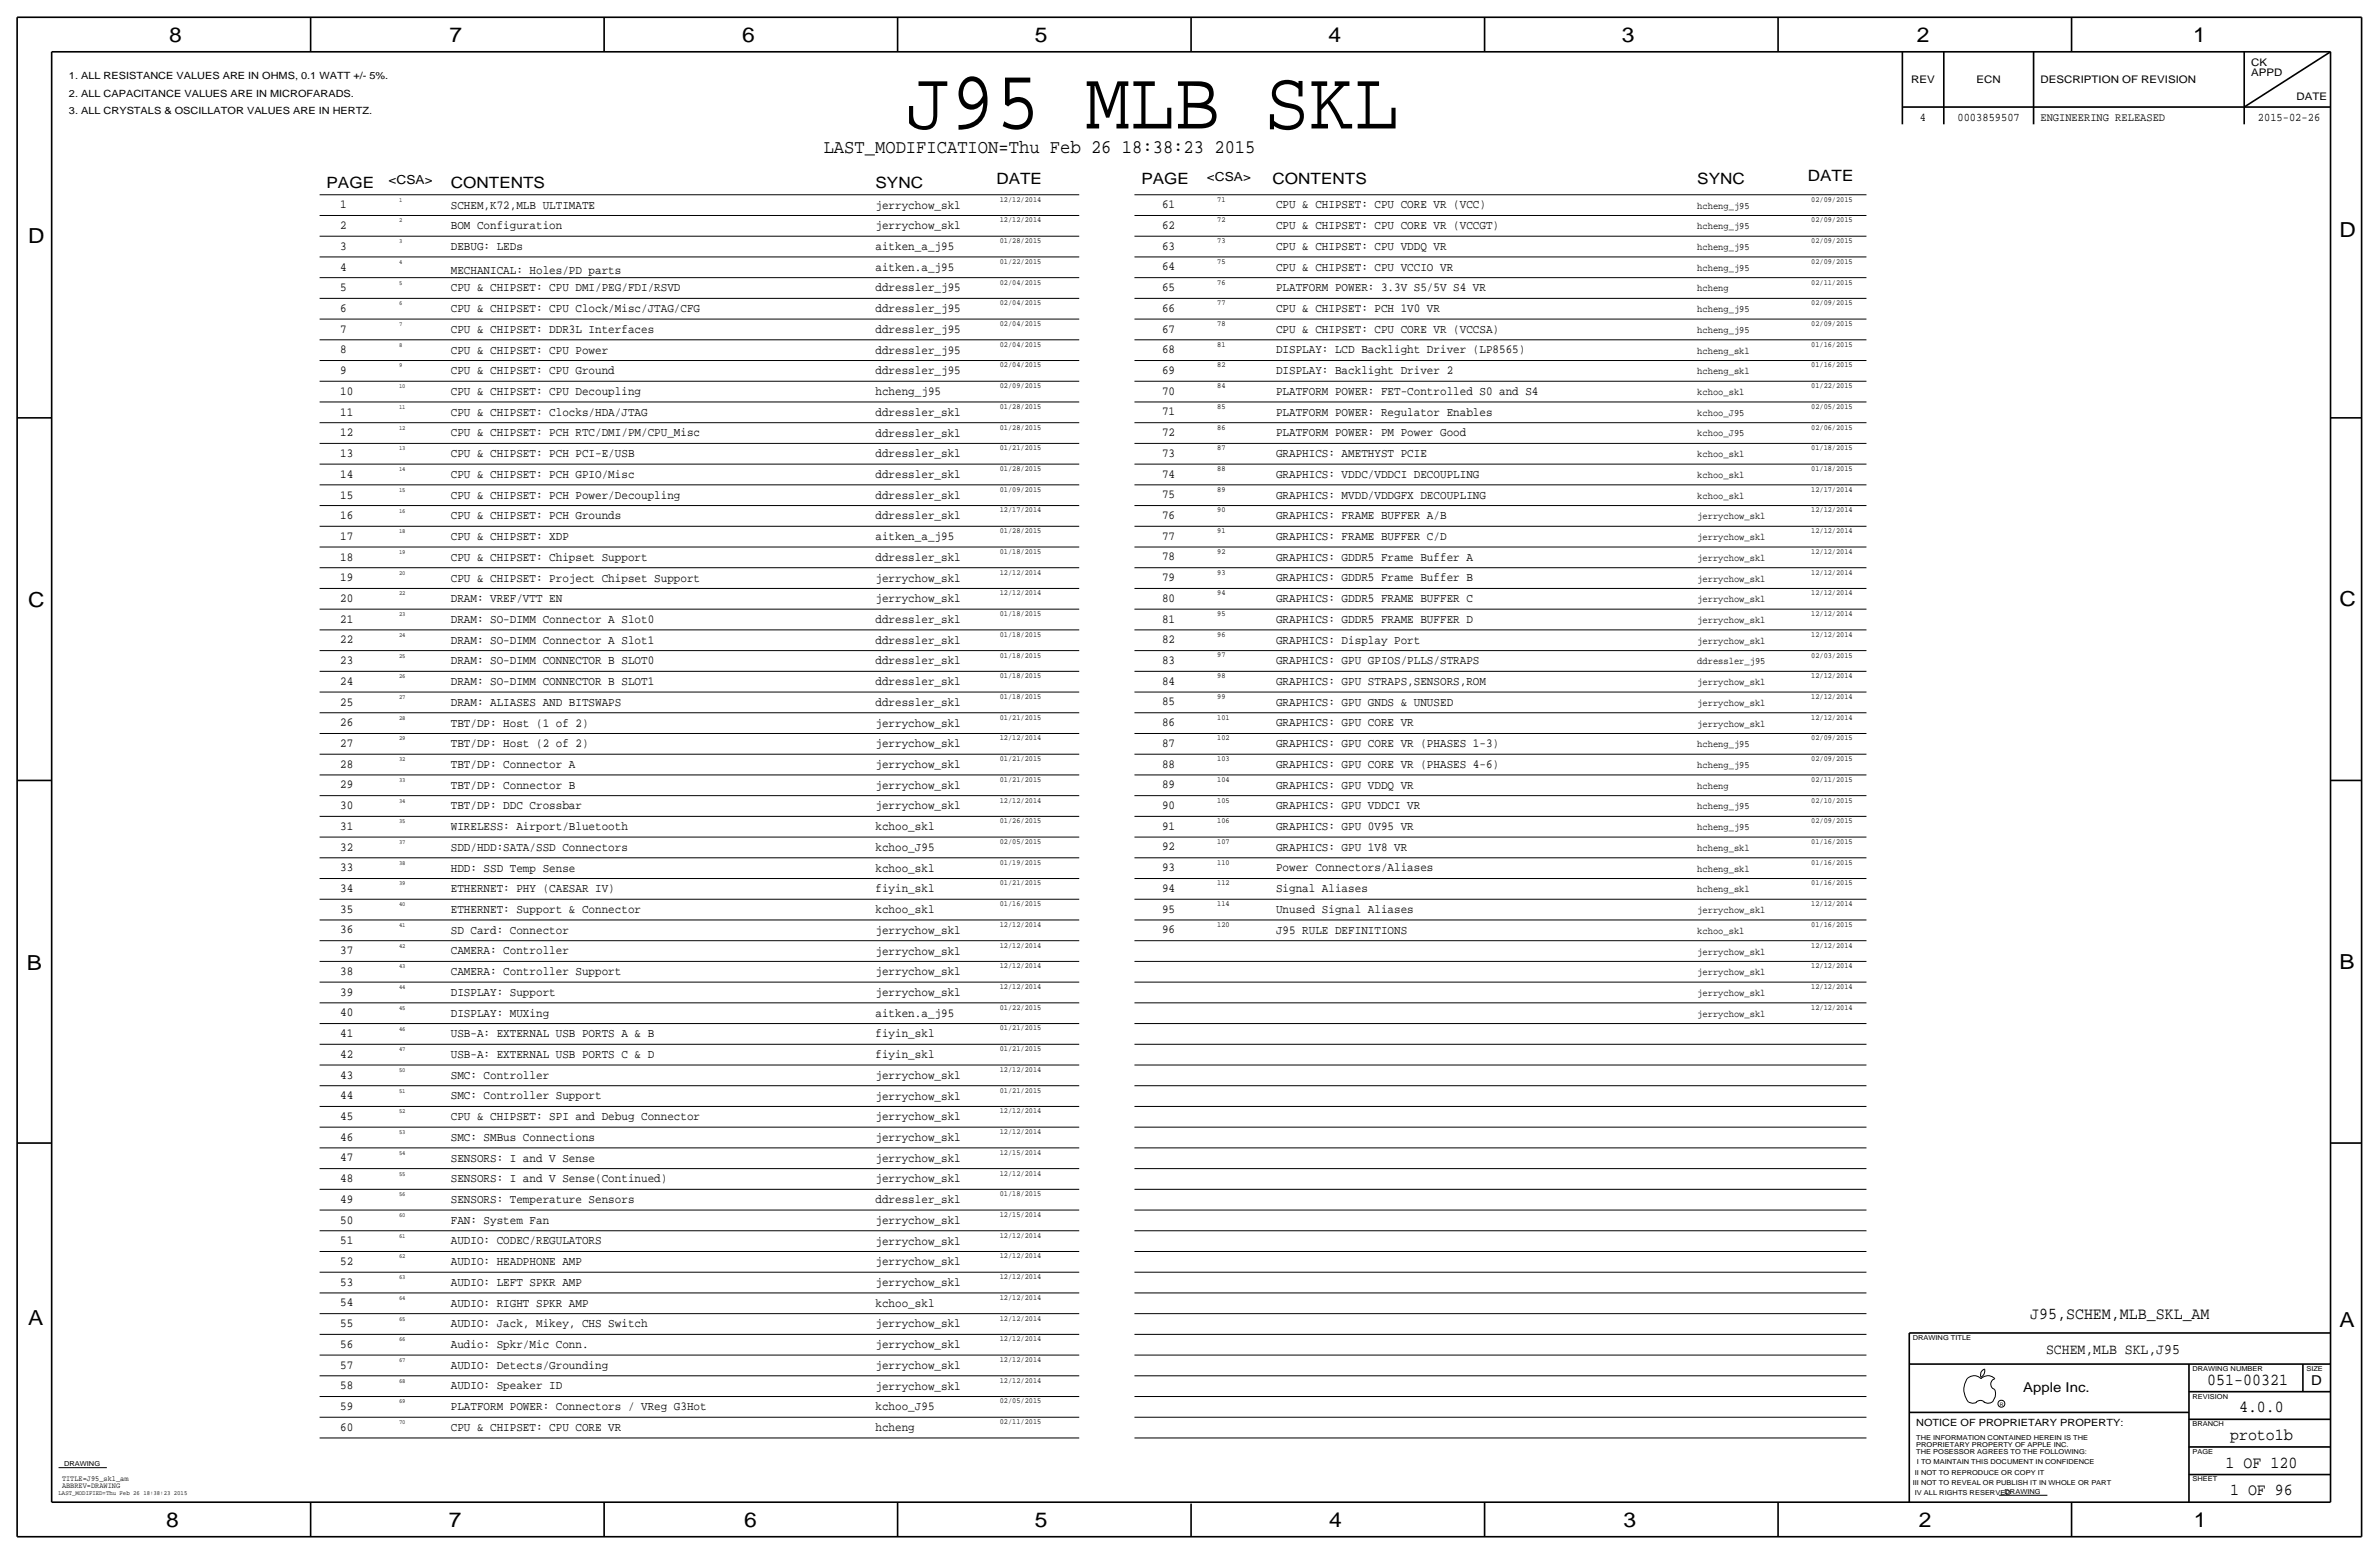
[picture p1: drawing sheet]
<svg xmlns="http://www.w3.org/2000/svg" width="875mm" height="572mm" viewBox="0 0 875 572" stroke-linecap="round" stroke-linejoin="round" font-family="sans-serif">
<defs><g id="words">
<text font-size="30.8" x="333.1" y="47.2">J95 MLB SKL</text>
<g font-size="7.6">
<text x="62.2" y="15.5">8</text>
<text x="165.3" y="15.5">7</text>
<text x="273" y="15.5">6</text>
<text x="380.7" y="15.5">5</text>
<text x="488.6" y="15.5">4</text>
<text x="596.6" y="15.5">3</text>
<text x="705.1" y="15.5">2</text>
<text x="806.7" y="15.5">1</text>
<text x="10.4" y="89.4">D</text>
<text x="860.5" y="87.1">D</text>
<text x="10.4" y="223.3">C</text>
<text x="860.5" y="222.8">C</text>
<text x="9.8" y="356.6">B</text>
<text x="860.5" y="356.4">B</text>
<text x="10.4" y="487.4">A</text>
<text x="860.5" y="488.2">A</text>
<text x="61.1" y="561.6">8</text>
<text x="165" y="561.6">7</text>
<text x="273.7" y="561.6">6</text>
<text x="380.7" y="561.6">5</text>
<text x="488.9" y="561.6">4</text>
<text x="597.1" y="561.6">3</text>
<text x="705.8" y="561.6">2</text>
<text x="806.9" y="561.6">1</text>
</g>
<text font-size="7.1" x="303" y="56.4">LAST_MODIFICATION=Thu Feb 26 18:38:23 2015</text>
<g font-size="6.2">
<text x="746.7" y="485.1">J95,SCHEM,MLB_SKL_AM</text>
<text x="811.9" y="509.3">051-00321</text>
<text x="823.6" y="519.4">4.0.0</text>
<text x="820.3" y="529.6">proto1b</text>
<text x="818.6" y="539.8">1 OF 120</text>
<text x="820.3" y="549.9">1 OF 96</text>
</g>
<g font-size="5.7">
<text x="120.1" y="69.1">PAGE</text>
<text x="165.8" y="69.1">CONTENTS</text>
<text x="322" y="69.1">SYNC</text>
<text x="366.5" y="67.8">DATE</text>
<text x="419.8" y="67.8">PAGE</text>
<text x="468.1" y="67.8">CONTENTS</text>
<text x="624.3" y="67.8">SYNC</text>
<text x="664.9" y="66.5">DATE</text>
</g>
<text font-size="5.4" x="752.6" y="497.8">SCHEM,MLB SKL,J95</text>
<g font-size="5">
<text x="850.1" y="509.3">D</text>
<text x="744.2" y="511.8">Apple Inc.</text>
</g>
<g font-size="4.6">
<text x="143" y="67.8">&lt;CSA&gt;</text>
<text x="443.9" y="66.5">&lt;CSA&gt;</text>
</g>
<g font-size="4.5">
<text x="125.2" y="76.6">1</text>
<text x="165.8" y="76.7">SCHEM,K72,MLB ULTIMATE</text>
<text x="322" y="76.7">jerrychow_skl</text>
<text x="427.4" y="76.6">61</text>
<text x="469.3" y="76.7">CPU &amp; CHIPSET: CPU CORE VR (VCC)</text>
<text x="125.2" y="84.2">2</text>
<text x="165.8" y="84.3">BOM Configuration</text>
<text x="322" y="84.3">jerrychow_skl</text>
<text x="427.4" y="84.2">62</text>
<text x="469.3" y="84.3">CPU &amp; CHIPSET: CPU CORE VR (VCCGT)</text>
<text x="125.2" y="91.9">3</text>
<text x="165.8" y="91.9">DEBUG: LEDs</text>
<text x="322" y="91.9">aitken_a_j95</text>
<text x="427.4" y="91.8">63</text>
<text x="469.3" y="91.9">CPU &amp; CHIPSET: CPU VDDQ VR</text>
<text x="125.2" y="99.5">4</text>
<text x="165.8" y="100.8">MECHANICAL: Holes/PD parts</text>
<text x="322" y="99.6">aitken.a_j95</text>
<text x="427.4" y="99.4">64</text>
<text x="469.3" y="99.5">CPU &amp; CHIPSET: CPU VCCIO VR</text>
<text x="125.2" y="107.1">5</text>
<text x="165.8" y="107.2">CPU &amp; CHIPSET: CPU DMI/PEG/FDI/RSVD</text>
<text x="322" y="107.2">ddressler_j95</text>
<text x="427.4" y="107.1">65</text>
<text x="469.3" y="107.1">PLATFORM POWER: 3.3V S5/5V S4 VR</text>
<text x="125.2" y="114.7">6</text>
<text x="165.8" y="114.8">CPU &amp; CHIPSET: CPU Clock/Misc/JTAG/CFG</text>
<text x="322" y="114.8">ddressler_j95</text>
<text x="427.4" y="114.7">66</text>
<text x="469.3" y="114.8">CPU &amp; CHIPSET: PCH 1V0 VR</text>
<text x="125.2" y="122.3">7</text>
<text x="165.8" y="122.4">CPU &amp; CHIPSET: DDR3L Interfaces</text>
<text x="322" y="122.4">ddressler_j95</text>
<text x="427.4" y="122.3">67</text>
<text x="469.3" y="122.4">CPU &amp; CHIPSET: CPU CORE VR (VCCSA)</text>
<text x="125.2" y="130">8</text>
<text x="165.8" y="130">CPU &amp; CHIPSET: CPU Power</text>
<text x="322" y="130">ddressler_j95</text>
<text x="427.4" y="129.9">68</text>
<text x="469.3" y="130">DISPLAY: LCD Backlight Driver (LP8565)</text>
<text x="125.2" y="137.6">9</text>
<text x="165.8" y="137.7">CPU &amp; CHIPSET: CPU Ground</text>
<text x="322" y="137.7">ddressler_j95</text>
<text x="427.4" y="137.5">69</text>
<text x="469.3" y="137.6">DISPLAY: Backlight Driver 2</text>
<text x="125.2" y="145.2">10</text>
<text x="165.8" y="145.3">CPU &amp; CHIPSET: CPU Decoupling</text>
<text x="322" y="145.3">hcheng_j95</text>
<text x="427.4" y="145.2">70</text>
<text x="469.3" y="145.2">PLATFORM POWER: FET-Controlled S0 and S4</text>
<text x="125.2" y="152.8">11</text>
<text x="165.8" y="152.9">CPU &amp; CHIPSET: Clocks/HDA/JTAG</text>
<text x="322" y="152.9">ddressler_skl</text>
<text x="427.4" y="152.8">71</text>
<text x="469.3" y="152.9">PLATFORM POWER: Regulator Enables</text>
<text x="125.2" y="160.4">12</text>
<text x="165.8" y="160.5">CPU &amp; CHIPSET: PCH RTC/DMI/PM/CPU_Misc</text>
<text x="322" y="160.5">ddressler_skl</text>
<text x="427.4" y="160.4">72</text>
<text x="469.3" y="160.5">PLATFORM POWER: PM Power Good</text>
<text x="125.2" y="168.1">13</text>
<text x="165.8" y="168.1">CPU &amp; CHIPSET: PCH PCI-E/USB</text>
<text x="322" y="168.2">ddressler_skl</text>
<text x="427.4" y="168">73</text>
<text x="469.3" y="168.1">GRAPHICS: AMETHYST PCIE</text>
<text x="125.2" y="175.7">14</text>
<text x="165.8" y="175.8">CPU &amp; CHIPSET: PCH GPIO/Misc</text>
<text x="322" y="175.8">ddressler_skl</text>
<text x="427.4" y="175.6">74</text>
<text x="469.3" y="175.7">GRAPHICS: VDDC/VDDCI DECOUPLING</text>
<text x="125.2" y="183.4">15</text>
<text x="165.8" y="183.4">CPU &amp; CHIPSET: PCH Power/Decoupling</text>
<text x="322" y="183.4">ddressler_skl</text>
<text x="427.4" y="183.2">75</text>
<text x="469.3" y="183.3">GRAPHICS: MVDD/VDDGFX DECOUPLING</text>
<text x="125.2" y="190.9">16</text>
<text x="165.8" y="191">CPU &amp; CHIPSET: PCH Grounds</text>
<text x="322" y="191">ddressler_skl</text>
<text x="427.4" y="190.9">76</text>
<text x="469.3" y="190.9">GRAPHICS: FRAME BUFFER A/B</text>
<text x="125.2" y="198.5">17</text>
<text x="165.8" y="198.6">CPU &amp; CHIPSET: XDP</text>
<text x="322" y="198.6">aitken_a_j95</text>
<text x="427.4" y="198.5">77</text>
<text x="469.3" y="198.6">GRAPHICS: FRAME BUFFER C/D</text>
<text x="125.2" y="206.2">18</text>
<text x="165.8" y="206.2">CPU &amp; CHIPSET: Chipset Support</text>
<text x="322" y="206.3">ddressler_skl</text>
<text x="427.4" y="206.1">78</text>
<text x="469.3" y="206.2">GRAPHICS: GDDR5 Frame Buffer A</text>
<text x="125.2" y="213.8">19</text>
<text x="165.8" y="213.9">CPU &amp; CHIPSET: Project Chipset Support</text>
<text x="322" y="213.9">jerrychow_skl</text>
<text x="427.4" y="213.7">79</text>
<text x="469.3" y="213.8">GRAPHICS: GDDR5 Frame Buffer B</text>
<text x="125.2" y="221.4">20</text>
<text x="165.8" y="221.5">DRAM: VREF/VTT EN</text>
<text x="322" y="221.5">jerrychow_skl</text>
<text x="427.4" y="221.3">80</text>
<text x="469.3" y="221.4">GRAPHICS: GDDR5 FRAME BUFFER C</text>
<text x="125.2" y="229">21</text>
<text x="165.8" y="229.1">DRAM: SO-DIMM Connector A Slot0</text>
<text x="322" y="229.1">ddressler_skl</text>
<text x="427.4" y="229">81</text>
<text x="469.3" y="229">GRAPHICS: GDDR5 FRAME BUFFER D</text>
<text x="125.2" y="236.6">22</text>
<text x="165.8" y="236.7">DRAM: SO-DIMM Connector A Slot1</text>
<text x="322" y="236.7">ddressler_skl</text>
<text x="427.4" y="236.6">82</text>
<text x="469.3" y="236.7">GRAPHICS: Display Port</text>
<text x="125.2" y="244.3">23</text>
<text x="165.8" y="244.3">DRAM: SO-DIMM CONNECTOR B SLOT0</text>
<text x="322" y="244.3">ddressler_skl</text>
<text x="427.4" y="244.2">83</text>
<text x="469.3" y="244.3">GRAPHICS: GPU GPIOS/PLLS/STRAPS</text>
<text x="125.2" y="251.9">24</text>
<text x="165.8" y="252">DRAM: SO-DIMM CONNECTOR B SLOT1</text>
<text x="322" y="252">ddressler_skl</text>
<text x="427.4" y="251.8">84</text>
<text x="469.3" y="251.9">GRAPHICS: GPU STRAPS,SENSORS,ROM</text>
<text x="125.2" y="259.5">25</text>
<text x="165.8" y="259.6">DRAM: ALIASES AND BITSWAPS</text>
<text x="322" y="259.6">ddressler_skl</text>
<text x="427.4" y="259.4">85</text>
<text x="469.3" y="259.5">GRAPHICS: GPU GNDS &amp; UNUSED</text>
<text x="125.2" y="267.1">26</text>
<text x="165.8" y="267.2">TBT/DP: Host (1 of 2)</text>
<text x="322" y="267.2">jerrychow_skl</text>
<text x="427.4" y="267.1">86</text>
<text x="469.3" y="267.1">GRAPHICS: GPU CORE VR</text>
<text x="125.2" y="274.7">27</text>
<text x="165.8" y="274.8">TBT/DP: Host (2 of 2)</text>
<text x="322" y="274.8">jerrychow_skl</text>
<text x="427.4" y="274.7">87</text>
<text x="469.3" y="274.8">GRAPHICS: GPU CORE VR (PHASES 1-3)</text>
<text x="125.2" y="282.3">28</text>
<text x="165.8" y="282.4">TBT/DP: Connector A</text>
<text x="322" y="282.4">jerrychow_skl</text>
<text x="427.4" y="282.3">88</text>
<text x="469.3" y="282.4">GRAPHICS: GPU CORE VR (PHASES 4-6)</text>
<text x="125.2" y="290">29</text>
<text x="165.8" y="290">TBT/DP: Connector B</text>
<text x="322" y="290.1">jerrychow_skl</text>
<text x="427.4" y="289.9">89</text>
<text x="469.3" y="290">GRAPHICS: GPU VDDQ VR</text>
<text x="125.2" y="297.6">30</text>
<text x="165.8" y="297.7">TBT/DP: DDC Crossbar</text>
<text x="322" y="297.7">jerrychow_skl</text>
<text x="427.4" y="297.5">90</text>
<text x="469.3" y="297.6">GRAPHICS: GPU VDDCI VR</text>
<text x="125.2" y="305.2">31</text>
<text x="165.8" y="305.3">WIRELESS: Airport/Bluetooth</text>
<text x="322" y="305.3">kchoo_skl</text>
<text x="427.4" y="305.2">91</text>
<text x="469.3" y="305.2">GRAPHICS: GPU 0V95 VR</text>
<text x="125.2" y="312.8">32</text>
<text x="165.8" y="312.9">SDD/HDD:SATA/SSD Connectors</text>
<text x="322" y="312.9">kchoo_J95</text>
<text x="427.4" y="312.8">92</text>
<text x="469.3" y="312.9">GRAPHICS: GPU 1V8 VR</text>
<text x="125.2" y="320.4">33</text>
<text x="165.8" y="320.5">HDD: SSD Temp Sense</text>
<text x="322" y="320.5">kchoo_skl</text>
<text x="427.4" y="320.4">93</text>
<text x="469.3" y="320.5">Power Connectors/Aliases</text>
<text x="125.2" y="328.1">34</text>
<text x="165.8" y="328.1">ETHERNET: PHY (CAESAR IV)</text>
<text x="322" y="328.2">fiyin_skl</text>
<text x="427.4" y="328">94</text>
<text x="469.3" y="328.1">Signal Aliases</text>
<text x="125.2" y="335.7">35</text>
<text x="165.8" y="335.8">ETHERNET: Support &amp; Connector</text>
<text x="322" y="335.8">kchoo_skl</text>
<text x="427.4" y="335.6">95</text>
<text x="469.3" y="335.7">Unused Signal Aliases</text>
<text x="125.2" y="343.3">36</text>
<text x="165.8" y="343.4">SD Card: Connector</text>
<text x="322" y="343.4">jerrychow_skl</text>
<text x="427.4" y="343.2">96</text>
<text x="469.3" y="343.3">J95 RULE DEFINITIONS</text>
<text x="125.2" y="350.9">37</text>
<text x="165.8" y="351">CAMERA: Controller</text>
<text x="322" y="351">jerrychow_skl</text>
<text x="125.2" y="358.5">38</text>
<text x="165.8" y="358.6">CAMERA: Controller Support</text>
<text x="322" y="358.7">jerrychow_skl</text>
<text x="125.2" y="366.2">39</text>
<text x="165.8" y="366.2">DISPLAY: Support</text>
<text x="322" y="366.3">jerrychow_skl</text>
<text x="125.2" y="373.8">40</text>
<text x="165.8" y="373.9">DISPLAY: MUXing</text>
<text x="322" y="373.9">aitken.a_j95</text>
<text x="125.2" y="381.4">41</text>
<text x="165.8" y="381.5">USB-A: EXTERNAL USB PORTS A &amp; B</text>
<text x="322" y="381.5">fiyin_skl</text>
<text x="125.2" y="389">42</text>
<text x="165.8" y="389.1">USB-A: EXTERNAL USB PORTS C &amp; D</text>
<text x="322" y="389.1">fiyin_skl</text>
<text x="125.2" y="396.6">43</text>
<text x="165.8" y="396.7">SMC: Controller</text>
<text x="322" y="396.8">jerrychow_skl</text>
<text x="125.2" y="404.3">44</text>
<text x="165.8" y="404.3">SMC: Controller Support</text>
<text x="322" y="404.4">jerrychow_skl</text>
<text x="125.2" y="411.9">45</text>
<text x="165.8" y="412">CPU &amp; CHIPSET: SPI and Debug Connector</text>
<text x="322" y="412">jerrychow_skl</text>
<text x="125.2" y="419.5">46</text>
<text x="165.8" y="419.6">SMC: SMBus Connections</text>
<text x="322" y="419.6">jerrychow_skl</text>
<text x="125.2" y="427.1">47</text>
<text x="165.8" y="427.2">SENSORS: I and V Sense</text>
<text x="322" y="427.2">jerrychow_skl</text>
<text x="125.2" y="434.7">48</text>
<text x="165.8" y="434.8">SENSORS: I and V Sense(Continued)</text>
<text x="322" y="434.8">jerrychow_skl</text>
<text x="125.2" y="442.3">49</text>
<text x="165.8" y="442.5">SENSORS: Temperature Sensors</text>
<text x="322" y="442.5">ddressler_skl</text>
<text x="125.2" y="450">50</text>
<text x="165.8" y="450">FAN: System Fan</text>
<text x="322" y="450.1">jerrychow_skl</text>
<text x="125.2" y="457.6">51</text>
<text x="165.8" y="457.7">AUDIO: CODEC/REGULATORS</text>
<text x="322" y="457.7">jerrychow_skl</text>
<text x="125.2" y="465.2">52</text>
<text x="165.8" y="465.3">AUDIO: HEADPHONE AMP</text>
<text x="322" y="465.3">jerrychow_skl</text>
<text x="125.2" y="472.8">53</text>
<text x="165.8" y="472.9">AUDIO: LEFT SPKR AMP</text>
<text x="322" y="473">jerrychow_skl</text>
<text x="125.2" y="480.4">54</text>
<text x="165.8" y="480.5">AUDIO: RIGHT SPKR AMP</text>
<text x="322" y="480.6">kchoo_skl</text>
<text x="125.2" y="488.1">55</text>
<text x="165.8" y="488.1">AUDIO: Jack, Mikey, CHS Switch</text>
<text x="322" y="488.2">jerrychow_skl</text>
<text x="125.2" y="495.7">56</text>
<text x="165.8" y="495.8">Audio: Spkr/Mic Conn.</text>
<text x="322" y="495.8">jerrychow_skl</text>
<text x="125.2" y="503.3">57</text>
<text x="165.8" y="503.4">AUDIO: Detects/Grounding</text>
<text x="322" y="503.4">jerrychow_skl</text>
<text x="125.2" y="510.9">58</text>
<text x="165.8" y="511">AUDIO: Speaker ID</text>
<text x="322" y="511">jerrychow_skl</text>
<text x="125.2" y="518.5">59</text>
<text x="165.8" y="518.6">PLATFORM POWER: Connectors / VReg G3Hot</text>
<text x="322" y="518.7">kchoo_J95</text>
<text x="125.2" y="526.2">60</text>
<text x="165.8" y="526.2">CPU &amp; CHIPSET: CPU CORE VR</text>
<text x="322" y="526.3">hcheng</text>
</g>
<g font-size="4.3">
<text x="706.2" y="44.5">4</text>
<text x="720" y="44.5">0003859507</text>
<text x="750.5" y="44.5">ENGINEERING RELEASED</text>
<text x="830.5" y="44.5">2015-02-26</text>
</g>
<g font-size="3.8">
<text x="828" y="24.1">CK</text>
<text x="828" y="27.9">APPD</text>
<text x="703" y="30.5">REV</text>
<text x="727" y="30.5">ECN</text>
<text x="750.5" y="30.5">DESCRIPTION OF REVISION</text>
<text x="844.7" y="36.8">DATE</text>
</g>
<g font-size="3.7">
<text x="25.3" y="29.2">1. ALL RESISTANCE VALUES ARE IN OHMS, 0.1 WATT +/- 5%.</text>
<text x="25.3" y="35.6">2. ALL CAPACITANCE VALUES ARE IN MICROFARADS.</text>
<text x="25.3" y="41.9">3. ALL CRYSTALS &amp; OSCILLATOR VALUES ARE IN HERTZ.</text>
<text x="704.8" y="524.5">NOTICE OF PROPRIETARY PROPERTY:</text>
</g>
<g font-size="3.6">
<text x="624.3" y="76.7">hcheng_j95</text>
<text x="624.3" y="84.3">hcheng_j95</text>
<text x="624.3" y="92">hcheng_j95</text>
<text x="624.3" y="99.6">hcheng_j95</text>
<text x="624.3" y="107.2">hcheng</text>
<text x="624.3" y="114.8">hcheng_j95</text>
<text x="624.3" y="122.4">hcheng_j95</text>
<text x="624.3" y="130">hcheng_skl</text>
<text x="624.3" y="137.7">hcheng_skl</text>
<text x="624.3" y="145.3">kchoo_skl</text>
<text x="624.3" y="152.9">kchoo_J95</text>
<text x="624.3" y="160.5">kchoo_J95</text>
<text x="624.3" y="168.1">kchoo_skl</text>
<text x="624.3" y="175.8">kchoo_skl</text>
<text x="624.3" y="183.4">kchoo_skl</text>
<text x="624.3" y="191">jerrychow_skl</text>
<text x="624.3" y="198.6">jerrychow_skl</text>
<text x="624.3" y="206.2">jerrychow_skl</text>
<text x="624.3" y="213.9">jerrychow_skl</text>
<text x="624.3" y="221.5">jerrychow_skl</text>
<text x="624.3" y="229.1">jerrychow_skl</text>
<text x="624.3" y="236.7">jerrychow_skl</text>
<text x="624.3" y="244.3">ddressler_j95</text>
<text x="624.3" y="252">jerrychow_skl</text>
<text x="624.3" y="259.6">jerrychow_skl</text>
<text x="624.3" y="267.2">jerrychow_skl</text>
<text x="624.3" y="274.8">hcheng_j95</text>
<text x="624.3" y="282.4">hcheng_j95</text>
<text x="624.3" y="290.1">hcheng</text>
<text x="624.3" y="297.7">hcheng_j95</text>
<text x="624.3" y="305.3">hcheng_j95</text>
<text x="624.3" y="312.9">hcheng_skl</text>
<text x="624.3" y="320.5">hcheng_skl</text>
<text x="624.3" y="328.2">hcheng_skl</text>
<text x="624.3" y="335.8">jerrychow_skl</text>
<text x="624.3" y="343.4">kchoo_skl</text>
<text x="624.3" y="351">jerrychow_skl</text>
<text x="624.3" y="358.6">jerrychow_skl</text>
<text x="624.3" y="366.3">jerrychow_skl</text>
<text x="624.3" y="373.9">jerrychow_skl</text>
</g>
<g font-size="2.9">
<text x="367.7" y="74.2">12/12/2014</text>
<text x="447.8" y="74.2">71</text>
<text x="666.2" y="74.2">02/09/2015</text>
<text x="367.7" y="81.8">12/12/2014</text>
<text x="447.8" y="81.8">72</text>
<text x="666.2" y="81.8">02/09/2015</text>
<text x="367.7" y="89.4">01/28/2015</text>
<text x="447.8" y="89.4">73</text>
<text x="666.2" y="89.4">02/09/2015</text>
<text x="367.7" y="97">01/22/2015</text>
<text x="447.8" y="97">75</text>
<text x="666.2" y="97">02/09/2015</text>
<text x="367.7" y="104.7">02/04/2015</text>
<text x="447.8" y="104.6">76</text>
<text x="666.2" y="104.6">02/11/2015</text>
<text x="367.7" y="112.3">02/04/2015</text>
<text x="447.8" y="112.3">77</text>
<text x="666.2" y="112.3">02/09/2015</text>
<text x="367.7" y="119.9">02/04/2015</text>
<text x="447.8" y="119.9">78</text>
<text x="666.2" y="119.9">02/09/2015</text>
<text x="367.7" y="127.5">02/04/2015</text>
<text x="447.8" y="127.5">81</text>
<text x="666.2" y="127.5">01/16/2015</text>
<text x="367.7" y="135.1">02/04/2015</text>
<text x="447.8" y="135.1">82</text>
<text x="666.2" y="135.1">01/16/2015</text>
<text x="367.7" y="142.7">02/09/2015</text>
<text x="447.8" y="142.7">84</text>
<text x="666.2" y="142.7">01/22/2015</text>
<text x="367.7" y="150.4">01/28/2015</text>
<text x="447.8" y="150.4">85</text>
<text x="666.2" y="150.4">02/05/2015</text>
<text x="367.7" y="158">01/28/2015</text>
<text x="447.8" y="158">86</text>
<text x="666.2" y="158">02/06/2015</text>
<text x="367.7" y="165.6">01/21/2015</text>
<text x="447.8" y="165.6">87</text>
<text x="666.2" y="165.6">01/18/2015</text>
<text x="367.7" y="173.2">01/28/2015</text>
<text x="447.8" y="173.2">88</text>
<text x="666.2" y="173.2">01/18/2015</text>
<text x="367.7" y="180.8">01/09/2015</text>
<text x="447.8" y="180.8">89</text>
<text x="666.2" y="180.8">12/17/2014</text>
<text x="367.7" y="188.5">12/17/2014</text>
<text x="447.8" y="188.5">90</text>
<text x="666.2" y="188.5">12/12/2014</text>
<text x="367.7" y="196.1">01/28/2015</text>
<text x="447.8" y="196.1">91</text>
<text x="666.2" y="196.1">12/12/2014</text>
<text x="367.7" y="203.7">01/18/2015</text>
<text x="447.8" y="203.7">92</text>
<text x="666.2" y="203.7">12/12/2014</text>
<text x="367.7" y="211.3">12/12/2014</text>
<text x="447.8" y="211.3">93</text>
<text x="666.2" y="211.3">12/12/2014</text>
<text x="367.7" y="218.9">12/12/2014</text>
<text x="447.8" y="218.9">94</text>
<text x="666.2" y="218.9">12/12/2014</text>
<text x="367.7" y="226.6">01/18/2015</text>
<text x="447.8" y="226.6">95</text>
<text x="666.2" y="226.6">12/12/2014</text>
<text x="367.7" y="234.2">01/18/2015</text>
<text x="447.8" y="234.2">96</text>
<text x="666.2" y="234.2">12/12/2014</text>
<text x="367.7" y="241.8">01/18/2015</text>
<text x="447.8" y="241.8">97</text>
<text x="666.2" y="241.8">02/03/2015</text>
<text x="367.7" y="249.4">01/18/2015</text>
<text x="447.8" y="249.4">98</text>
<text x="666.2" y="249.4">12/12/2014</text>
<text x="367.7" y="257">01/18/2015</text>
<text x="447.8" y="257">99</text>
<text x="666.2" y="257">12/12/2014</text>
<text x="367.7" y="264.7">01/21/2015</text>
<text x="447.8" y="264.7">101</text>
<text x="666.2" y="264.7">12/12/2014</text>
<text x="367.7" y="272.3">12/12/2014</text>
<text x="447.8" y="272.3">102</text>
<text x="666.2" y="272.3">02/09/2015</text>
<text x="367.7" y="279.9">01/21/2015</text>
<text x="447.8" y="279.9">103</text>
<text x="666.2" y="279.9">02/09/2015</text>
<text x="367.7" y="287.5">01/21/2015</text>
<text x="447.8" y="287.5">104</text>
<text x="666.2" y="287.5">02/11/2015</text>
<text x="367.7" y="295.1">12/12/2014</text>
<text x="447.8" y="295.1">105</text>
<text x="666.2" y="295.1">02/10/2015</text>
<text x="367.7" y="302.8">01/26/2015</text>
<text x="447.8" y="302.8">106</text>
<text x="666.2" y="302.8">02/09/2015</text>
<text x="367.7" y="310.4">02/05/2015</text>
<text x="447.8" y="310.4">107</text>
<text x="666.2" y="310.4">01/16/2015</text>
<text x="447.8" y="318">110</text>
<text x="367.7" y="318">01/19/2015</text>
<text x="666.2" y="318">01/16/2015</text>
<text x="367.7" y="325.6">01/21/2015</text>
<text x="447.8" y="325.6">112</text>
<text x="666.2" y="325.6">01/16/2015</text>
<text x="367.7" y="333.2">01/16/2015</text>
<text x="447.8" y="333.2">114</text>
<text x="666.2" y="333.2">12/12/2014</text>
<text x="367.7" y="340.9">12/12/2014</text>
<text x="447.8" y="340.9">120</text>
<text x="666.2" y="340.9">01/16/2015</text>
<text x="367.7" y="348.5">12/12/2014</text>
<text x="666.2" y="348.5">12/12/2014</text>
<text x="367.7" y="356.1">12/12/2014</text>
<text x="666.2" y="356.1">12/12/2014</text>
<text x="367.7" y="363.7">12/12/2014</text>
<text x="666.2" y="363.7">12/12/2014</text>
<text x="367.7" y="371.3">01/22/2015</text>
<text x="666.2" y="371.3">12/12/2014</text>
<text x="367.7" y="379">01/21/2015</text>
<text x="367.7" y="386.6">01/21/2015</text>
<text x="367.7" y="394.2">12/12/2014</text>
<text x="367.7" y="401.8">01/21/2015</text>
<text x="367.7" y="409.4">12/12/2014</text>
<text x="367.7" y="417.1">12/12/2014</text>
<text x="367.7" y="424.7">12/15/2014</text>
<text x="367.7" y="432.3">12/12/2014</text>
<text x="367.7" y="439.9">01/18/2015</text>
<text x="367.7" y="447.6">12/15/2014</text>
<text x="367.7" y="455.2">12/12/2014</text>
<text x="367.7" y="462.8">12/12/2014</text>
<text x="367.7" y="470.4">12/12/2014</text>
<text x="367.7" y="478">12/12/2014</text>
<text x="367.7" y="485.6">12/12/2014</text>
<text x="367.7" y="493.3">12/12/2014</text>
<text x="367.7" y="500.9">12/12/2014</text>
<text x="367.7" y="508.5">12/12/2014</text>
<text x="367.7" y="516.1">02/05/2015</text>
<text x="367.7" y="523.7">02/11/2015</text>
<text x="22.8" y="544.8">TITLE=J95_skl_am</text>
<text x="22.8" y="547.4">ABBREV=DRAWING</text>
</g>
<g font-size="2.5">
<text x="703.5" y="492.8">DRAWING TITLE</text>
<text x="806.4" y="504.2">DRAWING NUMBER</text>
<text x="848.3" y="504.2">SIZE</text>
<text x="806.4" y="514.3">REVISION</text>
<text x="806.4" y="524.5">BRANCH</text>
<text x="704.8" y="532.1">PROPRIETARY PROPERTY OF APPLE INC.</text>
<text x="704.8" y="529.6">THE INFORMATION CONTAINED HEREIN IS THE</text>
<text x="23.6" y="539.2">DRAWING</text>
<text x="704.8" y="534.7">THE POSESSOR AGREES TO THE FOLLOWING:</text>
<text x="705.1" y="538.5">I TO MAINTAIN THIS DOCUMENT IN CONFIDENCE</text>
<text x="806.4" y="534.7">PAGE</text>
<text x="704.3" y="542.3">II NOT TO REPRODUCE OR COPY IT</text>
<text x="806.4" y="544.8">SHEET</text>
<text x="703.5" y="546.1">III NOT TO REVEAL OR PUBLISH IT IN WHOLE OR PART</text>
<text x="704.3" y="549.9">IV ALL RIGHTS RESERVED</text>
<text x="737.3" y="549.4">DRAWING</text>
</g>
<g font-size="2.3">
<text x="146.8" y="74.2">1</text>
<text x="146.8" y="81.8">2</text>
<text x="146.8" y="89.4">3</text>
<text x="146.8" y="97">4</text>
<text x="146.8" y="104.7">5</text>
<text x="146.8" y="112.3">6</text>
<text x="146.8" y="119.9">7</text>
<text x="146.8" y="127.5">8</text>
<text x="146.8" y="135.1">9</text>
<text x="146.8" y="142.7">10</text>
<text x="146.8" y="150.4">11</text>
<text x="146.8" y="158">12</text>
<text x="146.8" y="165.6">13</text>
<text x="146.8" y="173.3">14</text>
<text x="146.8" y="180.9">15</text>
<text x="146.8" y="188.5">16</text>
<text x="146.8" y="196.1">18</text>
<text x="146.8" y="203.7">19</text>
<text x="146.8" y="211.4">20</text>
<text x="146.8" y="219">22</text>
<text x="146.8" y="226.6">23</text>
<text x="146.8" y="234.2">24</text>
<text x="146.8" y="241.8">25</text>
<text x="146.8" y="249.5">26</text>
<text x="146.8" y="257">27</text>
<text x="146.8" y="264.7">28</text>
<text x="146.8" y="272.3">29</text>
<text x="146.8" y="279.9">32</text>
<text x="146.8" y="287.5">33</text>
<text x="146.8" y="295.2">34</text>
<text x="146.8" y="302.8">35</text>
<text x="146.8" y="310.4">37</text>
<text x="146.8" y="318">38</text>
<text x="146.8" y="325.6">39</text>
<text x="146.8" y="333.3">40</text>
<text x="146.8" y="340.9">41</text>
<text x="146.8" y="348.5">42</text>
<text x="146.8" y="356.1">43</text>
<text x="146.8" y="363.7">44</text>
<text x="146.8" y="371.4">45</text>
<text x="146.8" y="379">46</text>
<text x="146.8" y="386.6">47</text>
<text x="146.8" y="394.2">50</text>
<text x="146.8" y="401.8">51</text>
<text x="146.8" y="409.5">52</text>
<text x="146.8" y="417.1">53</text>
<text x="146.8" y="424.7">54</text>
<text x="146.8" y="432.3">55</text>
<text x="146.8" y="439.9">56</text>
<text x="146.8" y="447.6">60</text>
<text x="146.8" y="455.2">61</text>
<text x="146.8" y="462.8">62</text>
<text x="146.8" y="470.4">63</text>
<text x="146.8" y="478">64</text>
<text x="146.8" y="485.6">65</text>
<text x="146.8" y="493.3">66</text>
<text x="146.8" y="500.9">67</text>
<text x="146.8" y="508.5">68</text>
<text x="146.8" y="516.1">69</text>
<text x="146.8" y="523.7">70</text>
<text x="21.5" y="549.9">LAST_MODIFIED=Thu Feb 26 18:38:23 2015</text>
</g>
<text font-size="1.8" x="735.5" y="516.9">R</text>
</g></defs>
<g fill="none" stroke="#000" stroke-width=".6" stroke-linecap="butt">
<path d="M6.3 6.4v558.7zM6.3 6.4h862.3zM19 19.1h838.2zM19 19.1v533.4zM114.2 6.4v12.7zM222.2 6.4v12.7zM330.1 6.4v12.7zM438.1 6.4v12.7zM546 6.4v12.7zM654 6.4v12.7zM699.7 19v26.7zM715 19.1v26.6z"/>
<path d="M748 19v26.7zM761.9 6.4v12.7zM825.4 19v26.7zM857.2 19.1v533.4zM868.6 6.4v558.7zM699.7 39.4h157.5zM825.4 39.4l31.8-20.4zM6.3 153.7h12.7zM857.2 153.7h11.4zM6.3 287h12.7zM857.2 287h11.4zM6.3 420.4h12.7z"/>
<path d="M857.2 420.4h11.4zM702.3 490.2h154.9zM702.3 490.2v62.3zM702.3 501.6h154.9zM702.3 519.4h102.8zM805.1 511.8h52.1zM805.1 501.6v50.8zM847 501.6v10.2zM805.1 532.1h52.1zM805.1 522h52.1zM19 552.5h838.2zM114.2 552.4v12.7z"/>
<path d="M222.2 552.5v12.7zM330.1 552.5v12.7zM438.1 553v12.1zM546 552.5v12.7zM654 552.5v12.7zM761.9 552.5v12.7zM805.1 542.3h52.1zM6.3 565.1h862.3z"/>
</g>
<g fill="none" stroke="#000" stroke-width=".37">
<path d="M117.6 71.6h279.4zM117.6 79.2h279.4zM417.3 79.2h269.2zM417.3 71.6h269.2zM117.6 86.9h279.4zM117.6 94.5h279.4zM417.3 94.5h269.2zM417.3 86.9h269.2zM117.6 109.7h279.4zM117.6 102.1h279.4zM117.6 117.3h279.4zM417.3 102.1h269.2z"/>
<path d="M417.3 117.3h269.2zM417.3 109.7h269.2zM117.6 125h279.4zM117.6 132.6h279.4zM417.3 125h269.2zM417.3 132.6h269.2zM117.6 155.4h279.4zM117.6 147.8h279.4zM117.6 140.2h279.4zM417.3 155.4h269.2zM417.3 147.8h269.2zM417.3 140.2h269.2z"/>
<path d="M117.6 170.7h279.4zM117.6 163.1h279.4zM117.6 178.3h279.4zM417.3 178.3h269.2zM417.3 163.1h269.2zM417.3 170.7h269.2zM117.6 185.9h279.4zM117.6 193.5h279.4zM417.3 193.5h269.2zM417.3 185.9h269.2zM117.6 216.4h279.4zM117.6 201.2h279.4z"/>
<path d="M117.6 208.8h279.4zM417.3 216.4h269.2zM417.3 208.8h269.2zM417.3 201.2h269.2zM117.6 224h279.4zM117.6 231.6h279.4zM117.6 239.3h279.4zM417.3 231.6h269.2zM417.3 224h269.2zM417.3 239.3h269.2zM117.6 254.5h279.4zM117.6 246.9h279.4z"/>
<path d="M417.3 254.5h269.2zM417.3 246.9h269.2zM117.6 277.4h279.4zM117.6 269.7h279.4zM117.6 262.1h279.4zM417.3 277.4h269.2zM417.3 269.7h269.2zM417.3 262.1h269.2zM117.6 285h279.4zM117.6 292.6h279.4zM417.3 292.6h269.2zM417.3 285h269.2z"/>
<path d="M117.6 300.2h279.4zM117.6 307.8h279.4zM117.6 315.5h279.4zM417.3 307.8h269.2zM417.3 315.5h269.2zM417.3 300.2h269.2zM117.6 330.7h279.4zM117.6 323.1h279.4zM117.6 338.3h279.4zM417.3 323.1h269.2zM417.3 338.3h269.2zM417.3 330.7h269.2z"/>
<path d="M117.6 353.6h279.4zM117.6 345.9h279.4zM417.3 353.6h269.2zM417.3 345.9h269.2zM117.6 376.4h279.4zM117.6 361.2h279.4zM117.6 368.8h279.4zM417.3 376.4h269.2zM417.3 368.8h269.2zM417.3 361.2h269.2zM117.6 399.3h279.4zM117.6 391.7h279.4z"/>
<path d="M117.6 384h279.4zM417.3 391.7h269.2zM417.3 384h269.2zM417.3 399.3h269.2zM117.6 406.9h279.4zM117.6 414.5h279.4zM417.3 414.5h269.2zM417.3 406.9h269.2zM117.6 422.1h279.4zM117.6 437.4h279.4zM117.6 429.8h279.4zM417.3 437.4h269.2z"/>
<path d="M417.3 429.8h269.2zM417.3 422.1h269.2zM117.6 452.6h279.4zM117.6 445h279.4zM417.3 445h269.2zM417.3 452.6h269.2zM117.6 467.9h279.4zM117.6 475.5h279.4zM117.6 460.2h279.4zM417.3 467.9h269.2zM417.3 475.5h269.2zM417.3 460.2h269.2z"/>
<path d="M117.6 490.7h279.4zM117.6 498.3h279.4zM117.6 483.1h279.4zM417.3 498.3h269.2zM417.3 490.7h269.2zM417.3 483.1h269.2zM117.6 513.6h279.4zM117.6 506h279.4zM417.3 513.6h269.2zM417.3 506h269.2zM724.1 515.6l.5 .2a2.67 2.67 0 0 0 2.5-.2M726.8 515.7a2.09 2.09 0 0 1 3.1 0"/>
<path d="M728.6 506.5a2.69 2.69 0 0 0 1.3-3 2.26 2.26 0 0 0-1.3 3M729.7 515.6l.4 .2a2.67 2.67 0 0 0 2.6-.2M733.7 511.1a4.5 4.5 0 0 1-1 4.6M733.8 511a2.08 2.08 0 0 1-1.6-2 2.08 2.08 0 0 1 1.6-2 3.5 3.5 0 0 0-5.2 0 3.5 3.5 0 0 0-3.9-.8 3.5 3.5 0 0 0-2.2 3.3 7.1 7.1 0 0 0 1.6 6.2M21.5 539.8h17.8zM117.6 528.8h279.4zM117.6 521.2h279.4zM417.3 528.8h269.2zM417.3 521.2h269.2zM735.3 549.9h17.8z"/>
<circle cx="736.1" cy="516.2" r="1.28"/>
</g>
<use href="#words"/>
</svg>
